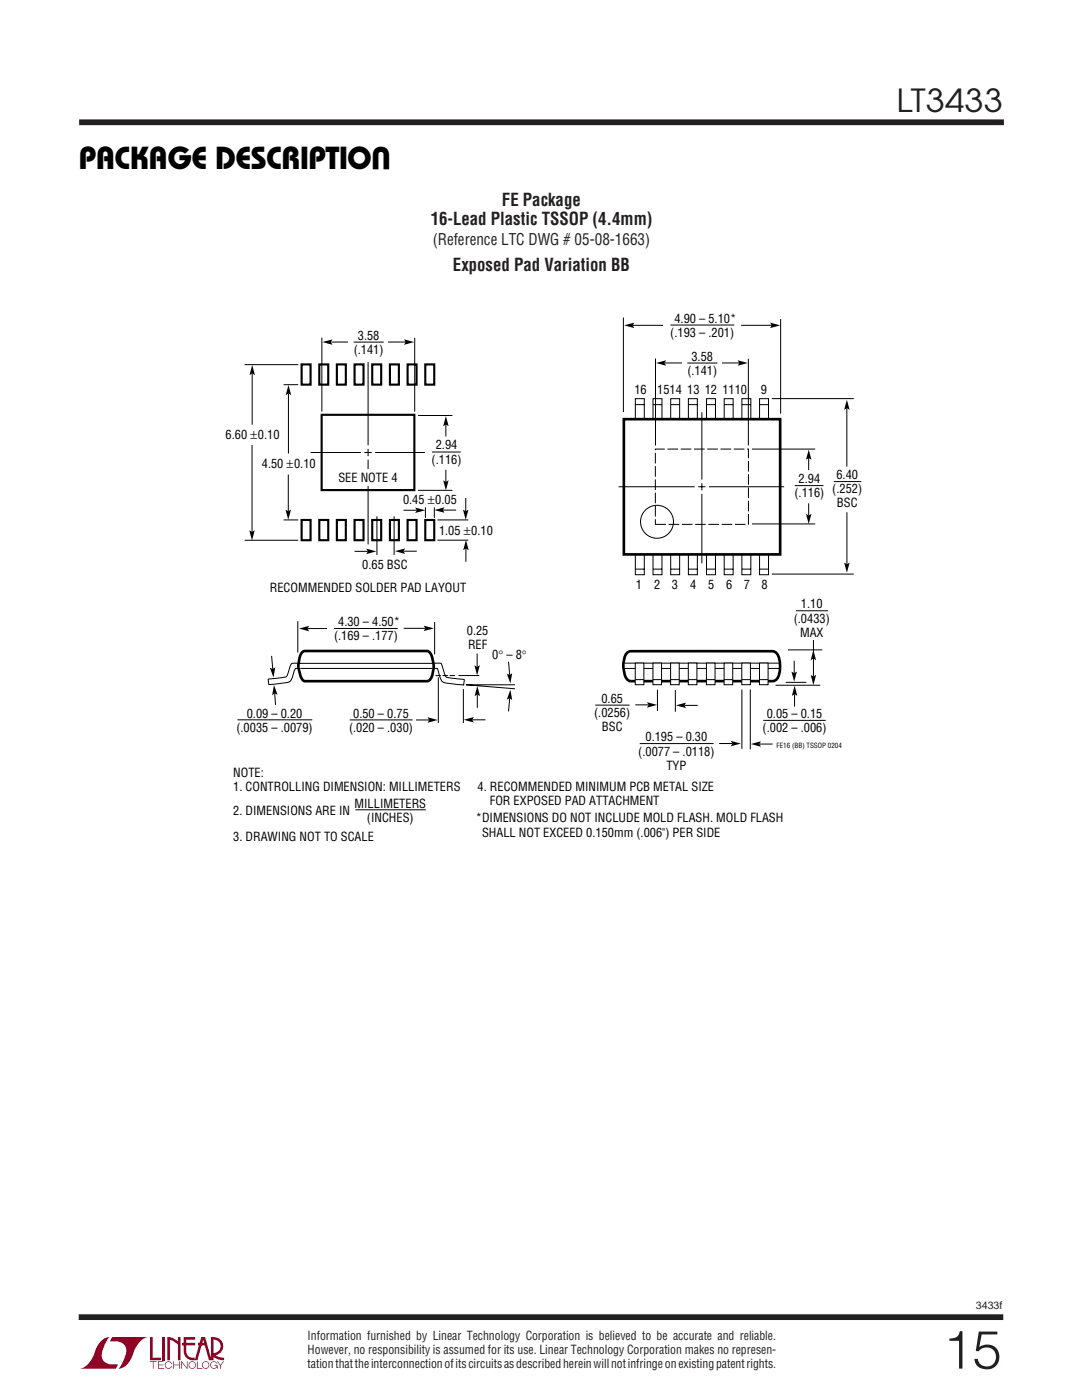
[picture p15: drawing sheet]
<svg xmlns="http://www.w3.org/2000/svg" width="216mm" height="279mm" viewBox="0 0 216 279" stroke-linecap="round" stroke-linejoin="round" font-family="sans-serif">
<defs><g id="words">
<text font-size="10.6" fill="#231f20" x="188.2" y="273.1">15</text>
<g font-size="6.4">
<text x="78" y="29.3" transform="rotate(-180 78 29.3)">U</text>
<text x="15.7" y="33.8">PACKAGE DESCRIPTIO</text>
</g>
<text font-size="6.3" fill="#231f20" x="178.9" y="22.4">LT3433</text>
<g font-size="3.5" fill="#231f20">
<text x="100.2" y="41.1">FE Package</text>
<text x="85.9" y="44.9">16-Lead Plastic TSSOP (4.4mm)</text>
<text x="90.4" y="54.1">Exposed Pad Variation BB</text>
</g>
<text font-size="3.2" fill="#231f20" x="86.4" y="48.8">(Reference LTC DWG # 05-08-1663)</text>
<g font-size="2.5">
<text x="134.6" y="64.4">4.90 – 5.10*</text>
<text x="70.6" y="70.7">(.141)</text>
<text x="71.4" y="67.8">3.58</text>
<text x="133.8" y="67.3">(.193 – .201)</text>
<text x="137.1" y="74.8">(.141)</text>
<text x="138" y="72">3.58</text>
<text x="126.6" y="78.6">16</text>
<text x="131.1" y="78.6">1514 13 12 1110</text>
<text x="151.8" y="78.6">9</text>
<text x="45" y="87.5">6.60 ±0.10</text>
<text x="87" y="89.7">2.94</text>
<text x="52.2" y="93.3">4.50 ±0.10</text>
<text x="86.1" y="92.5">(.116)</text>
<text x="166.9" y="95.6">6.40</text>
<text x="67.5" y="96.3">SEE NOTE 4</text>
<text x="80.4" y="100.7">0.45 ±0.05</text>
<text x="158.5" y="99.2">(.116)</text>
<text x="159.3" y="96.4">2.94</text>
<text x="166.1" y="98.4">(.252)</text>
<text x="167" y="101.2">BSC</text>
<text x="87.6" y="106.7">1.05 ±0.10</text>
<text x="72.3" y="113.6">0.65 BSC</text>
<text x="53.9" y="118.2">RECOMMENDED SOLDER PAD LAYOUT</text>
<text x="126.9" y="117.5">1</text>
<text x="130.5" y="117.5">2</text>
<text x="134" y="117.5">3</text>
<text x="137.7" y="117.5">4</text>
<text x="141.3" y="117.5">5</text>
<text x="144.9" y="117.5">6</text>
<text x="148.4" y="117.5">7</text>
<text x="152" y="117.5">8</text>
<text x="67.5" y="125">4.30 – 4.50*</text>
<text x="158.4" y="124.2">(.0433)</text>
<text x="159.8" y="121.4">1.10</text>
<text x="66.7" y="127.8">(.169 – .177)</text>
<text x="93.1" y="126.7">0.25</text>
<text x="93.4" y="129.5">REF</text>
<text x="98.2" y="131.6">0° – 8°</text>
<text x="159.7" y="127.1">MAX</text>
<text x="49.2" y="143.2">0.09 – 0.20</text>
<text x="70.5" y="143.2">0.50 – 0.75</text>
<text x="118.6" y="143">(.0256)</text>
<text x="120" y="140.2">0.65</text>
<text x="153" y="143.3">0.05 – 0.15</text>
<text x="47.2" y="146">(.0035 – .0079)</text>
<text x="69.7" y="146.1">(.020 – .030)</text>
<text x="120.1" y="145.9">BSC</text>
<text x="128.8" y="148">0.195 – 0.30</text>
<text x="152.2" y="146.2">(.002 – .006)</text>
<text x="46.5" y="155">NOTE:</text>
<text x="127.4" y="150.8">(.0077 – .0118)</text>
<text x="133" y="153.6">TYP</text>
<text x="46.5" y="157.8">1. CONTROLLING DIMENSION: MILLIMETERS</text>
<text x="70.8" y="161.2">MILLIMETERS</text>
<text x="95.3" y="157.8">4. RECOMMENDED MINIMUM PCB METAL SIZE</text>
<text x="97.8" y="160.6">FOR EXPOSED PAD ATTACHMENT</text>
<text x="46.5" y="162.6">2. DIMENSIONS ARE IN</text>
<text x="46.5" y="167.8">3. DRAWING NOT TO SCALE</text>
<text x="73.2" y="164">(INCHES)</text>
<text x="95" y="164.1">*DIMENSIONS DO NOT INCLUDE MOLD FLASH. MOLD FLASH</text>
<text x="96.2" y="166.9">SHALL NOT EXCEED 0.150mm (.006&quot;) PER SIDE</text>
</g>
<g font-size="2.5" fill="#231f20">
<text x="61.4" y="267.3">Information furnished by Linear Technology Corporation is believed to be accurate and reliable.</text>
<text x="61.4" y="270.2">However, no responsibility is assumed for its use. Linear Technology Corporation makes no represen-</text>
<text x="61.4" y="273">tation that the interconnection of its circuits as described herein will not infringe on existing patent rights.</text>
</g>
<text font-size="2.1" fill="#231f20" x="194.7" y="261.3">3433f</text>
<text font-size="1.4" x="155" y="149.2">FE16 (BB) TSSOP 0204</text>
</g></defs>
<path d="M15.8 24.4h184.5M15.7 262.9h184.5" fill="none" stroke="#231f20" stroke-width="1.1" stroke-linecap="butt"/>
<g fill="#900126">
<path d="M29.9 266.8h.5v4.2h1.7v.5h-2.2z"/>
<path d="M20.4 267.4l.5-.3 1-.3a5.2 5.2 0 0 0-1.5 4.2 2.65 2.65 0 0 0 3.2 1.3l-.5 .9h-7.2a5 5 0 0 0 3.2-3.9l.4-.8z"/>
<path d="M22.4 266.8h7.1a5 5 0 0 0-3.1 3.9 3.3 3.3 0 0 1-2.8 2.5 5.2 5.2 0 0 0 1.5-4.2 2.65 2.65 0 0 0-3.2-1.3z"/>
<path d="M32.5 266.8h.5v4.7h-.5z"/>
<path d="M33.4 266.8l1.1 .2 1 .7v-.9h.5v4.7h-.5v-3.2l-1.6-.9v4.1h-.5z"/>
<path d="M29.9 271.7h1.3v.1h-.6v1.4h-.1v-1.4h-.6z"/>
<path d="M31.5 271.7h1.2v.1h-1.1v.5h1v.2h-1v.5h1.1v.2h-1.2z"/>
<path d="M34.6 271.7h.1v.6h1v-.6h.2v1.5h-.2v-.7h-1v.7h-.1z"/>
<path d="M36.1 271.7h.2l1 1.3v-1.3h.1v1.5h-.1l-1-1.3v1.3h-.2z"/>
<path d="M39.3 271.7h.1v1.3h1v.2h-1.1z"/>
<path d="M43.3 271.7h.2l.5 .7 .5-.7h.2l-.6 .9v.6h-.2v-.7z"/>
<path d="M36.7 266.8h2.2v.5h-1.7v.7h1.7v.5h-1.7v1.2a1.35 1.35 0 0 0 1.7 1.3v.4l1.3-4.6h.7l1.2 4.2v-4.2a1.88 1.88 0 0 1 2.4 1.4 1.88 1.88 0 0 1-1.5 2.3l.8 .3 .9 .2v.5l-1.2-.2-1.1-.6v-.6a1.37 1.37 0 0 0 1.6-1.3 1.37 1.37 0 0 0-1.4-1.5v4.2h-.9l-.8-3h-1.4v-.5h1.2l-.2-.7-1.1 4.2a2.1 2.1 0 0 1-2.7-1.3v-1.7h-.4v-.5h.4z"/>
<path d="M37.8 271.9a.74 .74 0 0 1 1.2 .1 .74 .74 0 0 1-.4 1.1 .74 .74 0 0 1-1-.7h.2a.6 .6 0 0 0 .8 .6 .6 .6 0 0 0 .2-1 .6 .6 0 0 0-1 .2v.2h-.2z"/>
<path d="M40.5 271.9a.74 .74 0 0 1 1.2 .1 .74 .74 0 0 1-.4 1.1 .74 .74 0 0 1-1-.7h.2a.6 .6 0 0 0 .8 .6 .6 .6 0 0 0 .2-1 .6 .6 0 0 0-1 .2v.2h-.2z"/>
<path d="M42.2 271.9a.73 .73 0 0 1 1.2 .3h-.2a.6 .6 0 0 0-.9-.2 .6 .6 0 0 0 .1 .9 .6 .6 0 0 0 .9-.3h-.5v-.2h.6v.8h-.1v-.3a.74 .74 0 0 1-1.1 .1 .74 .74 0 0 1 0-1.1z"/>
<path d="M33.1 271.9a.73 .73 0 0 1 1.2 .3h-.1a.6 .6 0 0 0-.9-.3 .6 .6 0 0 0-.1 1 .6 .6 0 0 0 1-.3h.1a.74 .74 0 0 1-1.1 .5 .74 .74 0 0 1-.1-1.2z"/>
</g>
<g fill="none" stroke="#000" stroke-width=".2">
<path d="M126.8 79.6h1.8v35.1h-1.8zM130.3 79.6h1.8v35.1h-1.8zM133.8 79.6h1.8v35.1h-1.8zM137.4 79.6h1.7v35.1h-1.7zM141 79.6h1.8v35.1h-1.8zM144.5 79.6h1.8v35.1h-1.8zM148 79.6h1.8v35.1h-1.8zM151.6 79.6h1.7v35.1h-1.7zM126.8 80.8h1.8M130.4 80.8h1.7M133.9 80.8h1.7M137.4 80.8h1.7"/>
<path d="M141 80.8h1.8M144.6 80.8h1.7M148.1 80.8h1.7M151.6 80.8h1.7M126.8 113.6h1.8M130.4 113.6h1.7M133.9 113.6h1.7M137.4 113.6h1.7M141 113.6h1.8M144.6 113.6h1.7M148.1 113.6h1.7M151.6 113.6h1.7"/>
<path d="M54.2 130.9l.2 2.6M54.8 138.4l.2 2.3M59.4 124v6.2M59.8 132.4h26.4M60 133.4h26.2M61.4 125.4h3.9M66.7 125.4h12.7M80.5 125.4h4.4M86.4 133.4l.9 .1 .2 .7a2.63 2.63 0 0 0 1.2 2l3.8 .5M86.4 132.4h1.5a4.6 4.6 0 0 1 .8 2.1l.2 .4a1.23 1.23 0 0 0 1.2 .4l2.5 .3M86.7 124.1v6.5M87.5 135.2v9.1"/>
<path d="M92.5 137.5v6.8M92.7 135.6l-.2 1.2M101.5 132.1l.2 2.6M101.7 139.4l-.2 2.6M102.8 136.7h-9.8l9.8 .8M47.4 143.7h14.9M69.8 143.7h12.5M83 143.7h2.6"/>
</g>
<path d="M53.8 133.3l.6 .2 .5-.3-.3 2zM54.7 136.7l.7 2-.6-.3-.5 .4zM59.7 125.4l2-.5-.3 .5 .3 .6zM84.6 124.9l1.9 .5-1.9 .5 .3-.5zM101.1 134.4l.6 .3 .5-.4-.4 2.1zM101.8 137.7l.4 2-.5-.4-.6 .3zM85.3 143.1l2 .6-2 .5 .4-.5z" fill="#000"/>
<path d="M60.4 130.1l.4-.2h24.4a1.98 1.98 0 0 1 1.2 1.9 4.9 4.9 0 0 1-.7 4l-.5 .1h-24.4a2.58 2.58 0 0 1-1.1-2.1 4.9 4.9 0 0 1 .7-3.7z" fill="none" stroke="#000" stroke-width=".53"/>
<path d="M124.5 83.7h31.2v26.9h-31.2z" fill="#fff" stroke="#000" stroke-width=".53"/>
<g fill="none" stroke="#000" stroke-width=".2">
<path d="M124.4 63.4v18.8M126.3 64.9h6M132.7 72.4h15.1M133.8 64.9h12.7M147.9 64.9h6.3M154 79.6h16.4M155.8 63.7v18.9M158.6 96.9h5.7M161.4 91.2v2.6M169 81.5v11.6M154 114.6h16.4M161.4 100.5v2.4"/>
<path d="M169 102.2v10.4M95.2 130.4v2.7M95.2 138.6v2.7M124.6 132.3h30.9M124.6 133.4h30.9M131.2 137.6v4.3M134.8 137.7v4.3M148 137.6v11.9M149.7 137.6v11.9M154.8 136.8h8.9M156.8 136.2h4.1M157.2 129.7h6.9"/>
<path d="M158.5 131.9v2.4M158.5 138.5v2.5M158.8 121.9h6.4M162.3 127.7v7.4M94.2 143.7h2.7M118.8 140.7h6.8M126.8 140.7h2.6M127.7 148.4h14.7M136.6 140.8h2.6M143.5 148.4h2.6M151.5 148.5h2.7M152.3 143.8h12.5"/>
<circle cx="131.1" cy="104.1" r="3.3"/>
</g>
<g fill="#000">
<path d="M124.6 64.9l2-.5-.4 .5 .4 .6zM130.9 72.4l2-.5-.3 .5 .3 .6zM147.2 71.9l2 .6-2 .5 .3-.6zM153.7 64.4l1.9 .5-1.9 .6 .3-.6zM161.4 89.8l.5 1.9-.5-.3-.6 .3zM169 79.8l.5 2-.5-.3-.6 .3zM160.8 102.6l.6 .3 .5-.3-.5 1.9zM168.4 112.3l.6 .3 .5-.3-.5 2zM94.7 132.8l.5 .3 .5-.3-.5 2zM95.2 136.9l.6 2-.6-.3-.5 .3zM157.9 134l.6 .4 .5-.4-.5 2zM158.5 136.9l.6 2-.5-.4-.6 .4z"/>
<path d="M162.3 129.8l.5 2-.5-.4-.5 .4zM161.8 134.7l.5 .3 .5-.3-.5 2zM92.6 143.6l1.9-.5-.3 .5 .3 .6zM129.1 140.1l2 .6-2 .5 .3-.5zM134.9 140.8l2-.6-.3 .6 .3 .5zM145.8 147.9l2 .5-2 .5 .3-.5zM149.9 148.5l1.9-.6-.3 .6 .3 .5z"/>
</g>
<path d="M125.3 130.1l.6-.1h26.8a2.49 2.49 0 0 1 2.4 .6 5.7 5.7 0 0 1 0 4.8 2.59 2.59 0 0 1-2.4 .5h-25.5a2.15 2.15 0 0 1-2.3-.6 5.4 5.4 0 0 1 0-4.8z" fill="none" stroke="#000" stroke-width=".53"/>
<path d="M126.8 132.3h1.7v4.3h-1.7z" fill="#fff" stroke="#000" stroke-width=".2"/>
<path d="M126.8 135.6h1.7" fill="none" stroke="#000" stroke-width=".2"/>
<path d="M130.3 132.3h1.7v4.3h-1.7z" fill="#fff" stroke="#000" stroke-width=".2"/>
<path d="M130.3 135.6h1.7" fill="none" stroke="#000" stroke-width=".2"/>
<path d="M133.8 132.3h1.7v4.3h-1.7z" fill="#fff" stroke="#000" stroke-width=".2"/>
<path d="M133.8 135.6h1.7" fill="none" stroke="#000" stroke-width=".2"/>
<path d="M137.3 132.3h1.8v4.3h-1.8z" fill="#fff" stroke="#000" stroke-width=".2"/>
<path d="M137.3 135.6h1.8" fill="none" stroke="#000" stroke-width=".2"/>
<path d="M141 132.3h1.7v4.3h-1.7z" fill="#fff" stroke="#000" stroke-width=".2"/>
<path d="M141 135.6h1.7" fill="none" stroke="#000" stroke-width=".2"/>
<path d="M144.5 132.3h1.7v4.3h-1.7z" fill="#fff" stroke="#000" stroke-width=".2"/>
<path d="M144.5 135.6h1.7" fill="none" stroke="#000" stroke-width=".2"/>
<path d="M148 132.3h1.7v4.3h-1.7z" fill="#fff" stroke="#000" stroke-width=".2"/>
<path d="M148 135.6h1.7" fill="none" stroke="#000" stroke-width=".2"/>
<path d="M151.5 132.3h1.8v4.3h-1.8z" fill="#fff" stroke="#000" stroke-width=".2"/>
<g fill="none" stroke="#000" stroke-width=".2">
<path d="M48.8 72.8h10.7M50.3 74.5v10.3M56.6 76.8h2.9M57.6 78.5v12M73.4 72.2v36.4M130.8 71.6v17.3M149.3 71.6v17.3M50.3 88.8v17.3M57.5 94.7v7.3M62 90.3h22.8M83.4 82.9h6.9M83.4 97.9h6.9"/>
<path d="M86.2 90.2h5.7M89 84.5v2.6M89 93.7v2.5M92.9 99.4v2.6M123.4 97.1h33.1M140 82.3v30.1M150.1 89.6h12.6M48.8 107.8h10.7M56.6 103.8h2.9M70.8 110h2.6M75.2 103v7.8M78.6 103v7.8"/>
<path d="M80.5 101.8h2.7M80.5 110h2.7M84.9 101.2v2.2M86.7 101.2v2.2M87.3 103.8h6.1M87.3 107.8h6.1M88.4 101.8h2.6M93 109.5v2.6M150.1 104.6h12.6M53.5 135.5l.2 1.2M59.9 133.4l-1 .1-.2 .6a2.65 2.65 0 0 1-1.2 2.1l-3.8 .4M60 132.4h-1.6a2.14 2.14 0 0 0-.8 1.6 1.12 1.12 0 0 1-1.1 1.2l-2.9 .3"/>
<path d="M91.5 134.8h4.1M151.5 135.6h1.8"/>
</g>
<path d="M86.9 134.8h4.1" fill="none" stroke="#000" stroke-width=".2" stroke-dasharray="1.1 .4" stroke-linecap="butt"/>
<path d="M50.3 72.9l.6 2-.6-.4-.5 .4zM57.6 76.9l.5 2-.5-.4-.6 .4zM88.4 95.9l.6 .3 .5-.3-.5 1.9zM89 83.1l.5 1.9-.5-.3-.6 .3zM49.7 105.8l.6 .4 .5-.4-.5 2zM57 101.7l.5 .3 .6-.3-.6 2zM73.1 109.5l2 .5-2 .6 .3-.6zM78.9 110l1.9-.5-.3 .5 .3 .5zM82.8 101.3l2 .5-2 .6 .4-.6zM86.7 101.8l2-.6-.3 .6 .3 .5zM92.4 101.7l.5 .3 .6-.3-.6 2zM93 107.8l.5 2-.5-.3-.6 .3z" fill="#000"/>
<g fill="none" stroke="#000" stroke-width=".42">
<path d="M60.2 72.7h1.8v4.1h-1.8zM63.7 72.7h1.8v4.1h-1.8zM67.2 72.7h1.8v4.1h-1.8zM70.7 72.7h1.8v4.1h-1.8zM74.3 72.7h1.8v4.1h-1.8zM77.8 72.7h1.8v4.1h-1.8zM81.3 72.7h1.8v4.1h-1.8zM84.9 72.7h1.7v4.1h-1.7zM64.2 82.8h18.5v15h-18.5zM60.2 103.8h1.8v4h-1.8zM63.7 103.8h1.8v4h-1.8zM67.2 103.8h1.8v4h-1.8z"/>
<path d="M70.7 103.8h1.8v4h-1.8zM74.3 103.8h1.8v4h-1.8zM77.8 103.8h1.8v4h-1.8zM81.3 103.8h1.8v4h-1.8zM84.9 103.8h1.7v4h-1.7z"/>
</g>
<path d="M130.8 89.6h18.5v15h-18.5z" fill="none" stroke="#000" stroke-width=".2" stroke-dasharray="2.1 .5" stroke-linecap="butt"/>
<path d="M72.4 89.2h2.1v2.2h-2.1zM139 96.1h2.1v2.1h-2.1z" fill="none" stroke="#fff" stroke-width=".71" stroke-linecap="butt"/>
<path d="M136.1 71.8h7.8v1.4h-7.8z" fill="#fff"/>
<path d="M64.2 67.4v14.7M66.1 68.3h15.1M82.8 67.4v14.7M137.1 72.5h6" fill="none" stroke="#000" stroke-width=".2"/>
<path d="M64.4 68.3l1.9-.6-.3 .6 .3 .5zM80.6 67.7l2 .6-2 .5 .3-.5z" fill="#000"/>
<path d="M69.5 67.6h7.9v1.5h-7.9z" fill="#fff"/>
<path d="M70.6 68.3h6M70.9 161.6h14.1" fill="none" stroke="#000" stroke-width=".2"/>
<path d="M72.8 93.7h1.2v3.2h-1.2z" fill="#fff"/>
<path d="M166.4 96.1h5.5" fill="none" stroke="#000" stroke-width=".2"/>
<use href="#words"/>
</svg>
